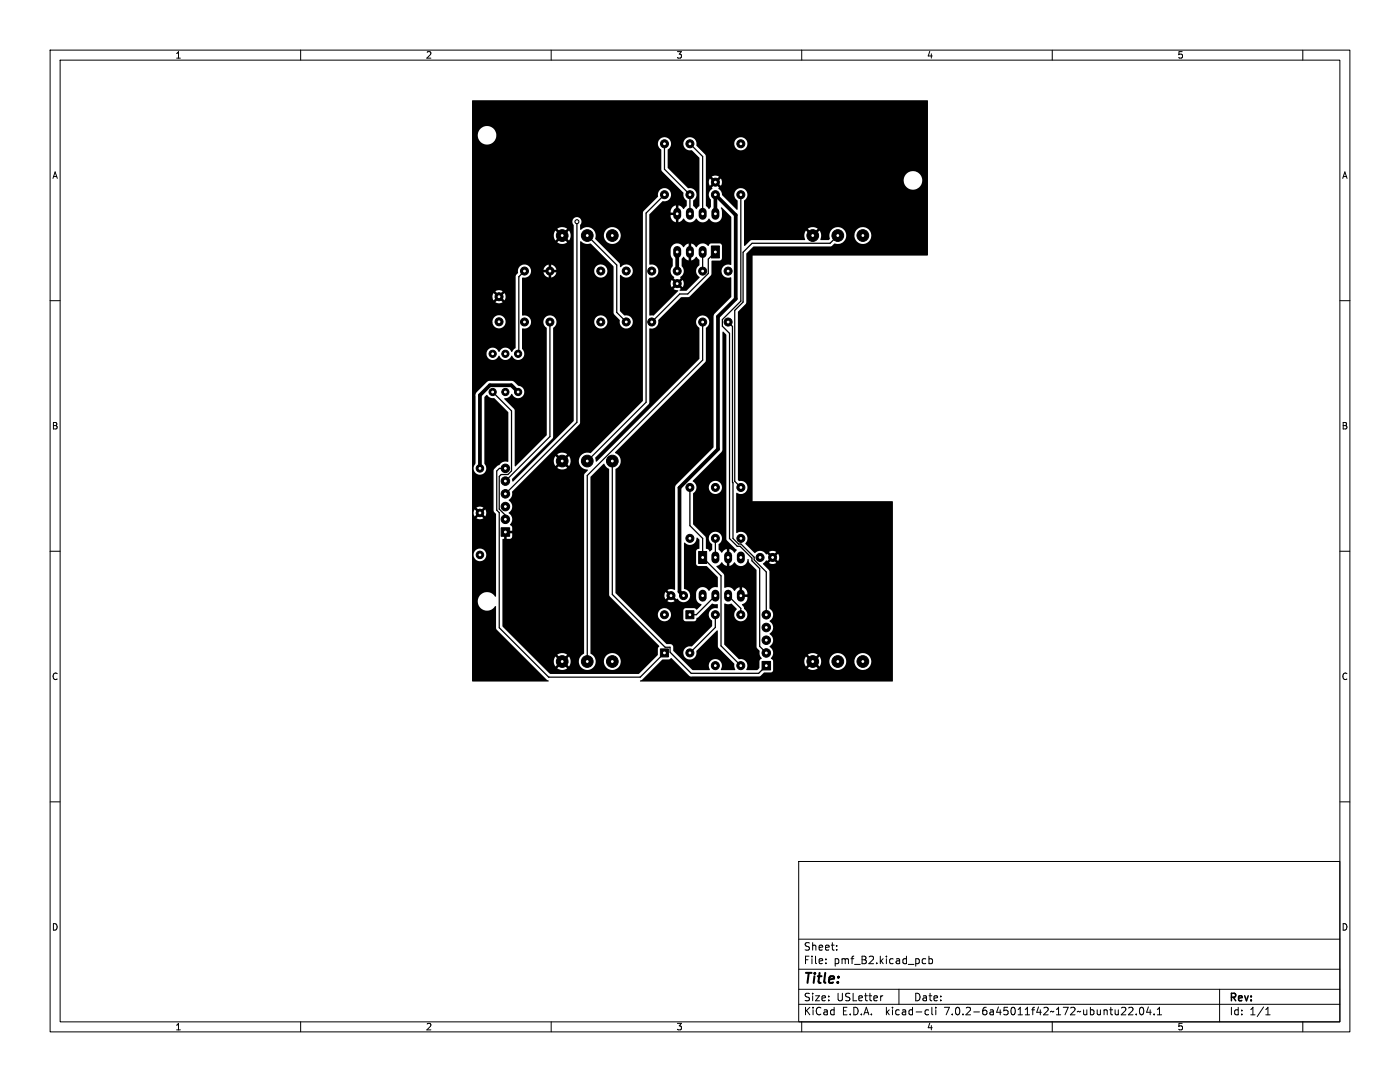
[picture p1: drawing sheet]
<svg xmlns="http://www.w3.org/2000/svg" width="279mm" height="216mm" viewBox="0 0 279 216" stroke-linecap="round" stroke-linejoin="round" font-family="sans-serif">
<defs><g id="words">
<text font-size="2.8" x="160.4" y="196.7">Title:</text>
<g font-size="2.1">
<text x="160.4" y="189.8">Sheet:</text>
<text x="160.4" y="192.5">File:</text>
<text x="166.4" y="192.5">pmf_B2.kicad_pcb</text>
<text x="160.4" y="202.7">KiCad</text>
<text x="160.4" y="199.9">Size:</text>
<text x="167" y="199.9">USLetter</text>
<text x="168" y="202.7">E.D.A.</text>
<text x="176.8" y="202.7">kicad-cli</text>
<text x="182.4" y="199.9">Date:</text>
<text x="188.6" y="202.7">7.0.2-6a45011f42~172~ubuntu22.04.1</text>
<text x="245.4" y="200.1">Rev:</text>
<text x="245.4" y="202.7">Id:</text>
<text x="249.4" y="202.7">1/1</text>
</g>
<g font-size="1.8">
<text x="35" y="11.8">1</text>
<text x="85" y="11.8">2</text>
<text x="135" y="11.8">3</text>
<text x="185" y="11.8">4</text>
<text x="235" y="11.8">5</text>
<text x="10.4" y="35.8">A</text>
<text x="267.8" y="35.8">A</text>
<text x="10.3" y="85.8">B</text>
<text x="267.7" y="85.8">B</text>
<text x="10.3" y="135.8">C</text>
<text x="267.7" y="135.8">C</text>
<text x="10.3" y="185.8">D</text>
<text x="267.7" y="185.8">D</text>
<text x="35" y="205.7">1</text>
<text x="85" y="205.7">2</text>
<text x="135" y="205.7">3</text>
<text x="185" y="205.7">4</text>
<text x="235" y="205.7">5</text>
</g>
</g></defs>
<g fill="none" stroke="#000" stroke-width=".2">
<path d="M10 10h259.4v195.9h-259.4zM12 12h255.4v191.9h-255.4zM60 10v2M110 10v2M160 10v2M210 10v2M260 10v2M10 60h2M267.4 60h2M10 110h2M267.4 110h2M10 160h2"/>
<path d="M267.4 160h2M159.4 171.9h108v32h-108zM159.4 197.4h108M159.4 193.4h108M159.4 187.4h108M164.8 192.2v.1M164.8 191.4v.1M167 189.5v.1M167 188.7v.1M176.2 198.7l-.3 .1M179.4 197.4v3M184.2 192.2h.6"/>
<path d="M184.2 191.4h.6M185.4 191.4l.4-.1 .3 .3-.1 .6h-.6M185.4 190.8v1.5M243.4 197.4v6.5M60 203.9v2M110 203.9v2M159.4 200.4h108M160 203.9v2M184.9 201.5l.4 .1M185.3 202.4l-.4 .1M186 201v1.3l.2 .2M186.8 201v.1"/>
<path d="M186.8 201.5v1M210 203.9v2M224.4 201l.3 .3-.1 .3-.8 .9h.9M225.3 201.1l.5-.1 .3 .4-.9 1.1h.9M226.8 202.4v.1M227.6 201.1l.2-.1a.8 .8 0 0 1 .5 .7 .8 .8 0 0 1-.5 .8 1 1 0 0 1-.2-1.4zM229.2 200.9l-.4 1.1h1M229.5 201.5v1M230.3 202.4v.1M231 202.5h.8M231 201.4l.4-.4v1.5M252.6 202.5h.9"/>
<path d="M252.6 201.4l.4-.4v1.5M260 203.9v2"/>
</g>
<g fill="#000" stroke="#000" stroke-width=".2">
<path d="M142 49.1h1.6v2.4h-1.6zM100 105.3h1.7v1.7h-1.7zM139.4 110h1.6v2.4h-1.6zM131.8 129.5h1.6v1.6h-1.6zM136.9 121.9h1.6v1.6h-1.6zM152.1 132h1.7v1.7h-1.7z"/>
<circle cx="132.6" cy="28.7" r=".8"/>
<circle cx="132.6" cy="38.8" r=".8"/>
<circle cx="137.7" cy="38.8" r=".8"/>
<circle cx="137.7" cy="28.7" r=".8"/>
<circle cx="142.8" cy="36.3" r=".8"/>
<circle cx="142.8" cy="38.8" r=".8"/>
<circle cx="147.8" cy="38.8" r=".8"/>
<circle cx="147.8" cy="28.7" r=".8"/>
<circle cx="99.6" cy="59.2" r=".8"/>
<circle cx="104.7" cy="54.1" r=".8"/>
<circle cx="109.7" cy="54.1" r=".8"/>
<circle cx="112.2" cy="47" r="1.17"/>
<circle cx="115.1" cy="44.2" r=".4"/>
<circle cx="117.2" cy="47" r="1.17"/>
<circle cx="119.9" cy="54.1" r=".8"/>
<circle cx="122.2" cy="47" r="1.17"/>
<circle cx="125" cy="54.1" r=".8"/>
<circle cx="130.1" cy="54.1" r=".8"/>
<circle cx="135.1" cy="56.6" r=".8"/>
<circle cx="135.1" cy="54.1" r=".8"/>
<circle cx="140.2" cy="54.1" r=".8"/>
<circle cx="145.3" cy="54.1" r=".8"/>
<circle cx="162.2" cy="47" r="1.17"/>
<circle cx="167.2" cy="47" r="1.17"/>
<circle cx="172.2" cy="47" r="1.17"/>
<circle cx="98.3" cy="78.2" r=".72"/>
<circle cx="98.3" cy="70.6" r=".72"/>
<circle cx="99.6" cy="64.2" r=".8"/>
<circle cx="100.9" cy="78.2" r=".72"/>
<circle cx="100.9" cy="70.6" r=".72"/>
<circle cx="103.4" cy="70.6" r=".72"/>
<circle cx="103.4" cy="78.2" r=".72"/>
<circle cx="104.7" cy="64.2" r=".8"/>
<circle cx="109.7" cy="64.2" r=".8"/>
<circle cx="119.9" cy="64.2" r=".8"/>
<circle cx="125" cy="64.2" r=".8"/>
<circle cx="130.1" cy="64.2" r=".8"/>
<circle cx="140.2" cy="64.3" r=".8"/>
<circle cx="145.3" cy="64.3" r=".8"/>
<circle cx="95.8" cy="93.5" r=".75"/>
<circle cx="100.9" cy="93.5" r=".85"/>
<circle cx="100.9" cy="96" r=".85"/>
<circle cx="100.9" cy="98.5" r=".85"/>
<circle cx="112.2" cy="92" r="1.17"/>
<circle cx="117.2" cy="92" r="1.17"/>
<circle cx="122.2" cy="92" r="1.17"/>
<circle cx="137.7" cy="97.3" r=".8"/>
<circle cx="142.8" cy="97.3" r=".8"/>
<circle cx="147.9" cy="97.3" r=".8"/>
<circle cx="95.8" cy="110.7" r=".75"/>
<circle cx="95.8" cy="102.3" r=".75"/>
<circle cx="100.9" cy="101.1" r=".85"/>
<circle cx="100.9" cy="103.6" r=".85"/>
<circle cx="133.9" cy="118.8" r=".8"/>
<circle cx="136.4" cy="118.8" r=".8"/>
<circle cx="137.7" cy="107.4" r=".8"/>
<circle cx="142.8" cy="107.4" r=".8"/>
<circle cx="147.9" cy="107.4" r=".8"/>
<circle cx="151.7" cy="111.2" r=".8"/>
<circle cx="154.2" cy="111.2" r=".8"/>
<circle cx="112.2" cy="132" r="1.17"/>
<circle cx="117.2" cy="132" r="1.17"/>
<circle cx="122.2" cy="132" r="1.17"/>
<circle cx="132.6" cy="122.7" r=".8"/>
<circle cx="137.7" cy="130.3" r=".8"/>
<circle cx="142.8" cy="132.8" r=".8"/>
<circle cx="142.8" cy="122.7" r=".8"/>
<circle cx="147.8" cy="132.8" r=".8"/>
<circle cx="147.8" cy="122.7" r=".8"/>
<circle cx="152.9" cy="125.2" r=".85"/>
<circle cx="152.9" cy="127.7" r=".85"/>
<circle cx="152.9" cy="122.7" r=".85"/>
<circle cx="152.9" cy="130.3" r=".85"/>
<circle cx="162.2" cy="132" r="1.17"/>
<circle cx="167.2" cy="132" r="1.17"/>
<circle cx="172.2" cy="132" r="1.17"/>
</g>
<g fill="none" stroke="#000" stroke-width="1.6">
<path d="M135.2 42.3v.8M135.2 49.9v.8M137.7 42.3v.8M137.7 49.9v.8M140.2 42.3v.8M140.2 49.9v.8M142.8 42.3v.8M140.2 118.5v.8M142.8 110.8v.8M142.8 118.5v.8M145.3 110.8v.8M145.3 118.5v.8"/>
<path d="M147.9 110.8v.8M147.9 118.5v.8"/>
</g>
<g fill="none" stroke="#000" stroke-width=".25">
<path d="M132.6 38.9l-3.7 3.6v37.8l-11.7 11.7M132.6 28.7v5.1l5.1 5.1v3.8M137.7 28.7l2.5 2.5v11.5M147.9 38.9v21.2l-3.7 3.7v1.3l1.4 1.4v41l1.5 1.5h.6l2.4 2.4v.5l1.5 1.5v15.6l1.3 1.3M104.7 54.1l-1.2 1.1v15.3l-.1 .1M115.1 44.2v40.1l-14.2 14.2M117.2 47l5.9 5.9v9.4l1.9 1.9M140.2 50.3v3.8M142.8 50.3l-1.4 1.4v2.9l-4.1 4.1h-1.6l-5.6 5.6M167.2 47l-1.5 1.5h-15.6l-1.8 1.8v10l-1.7 1.6v34.1l1.3 1.3M98.3 78.2l3.8 3.8v12l-.7 .7h-1.4l-.4 .4v6.5l1.3 1.2v.8M109.8 64.3v22.8l-8.9 8.9"/>
<path d="M140.2 64.3v7.6l-23 23v37.1M145.3 64.3l.9 .8 .1 42.3 1.1 1.2h.5l2.6 2.6v.5l2.4 2.4v8.6M100.9 93.5h-1.2l-.6 .5v7.8l.5 .5v23l9.9 9.8h18.3l4.8-4.8M122.2 92v26.6l10.5 10.6h1v.9l4.2 4.3h13.5l1.5-1.6M137.7 97.3v7.6l2.5 2.5v3.8l3.7 3.7v14l3.9 3.9M142.8 118.9l-3.8 3.8h-1.3M142.8 107.4v3.8M145.3 118.9l2.5 2.5v1.3M142.8 122.7v2.5l-5.1 5.1"/>
</g>
<path d="M135.2 50.3v3.8M142.8 42.7v-3.8l4 4v16.7l-3.5 3.6v26.4l-7.7 7.7v20.8l.8 .7M103.4 78.2l-1.3-1.3h-4.3l-2 2v14.6" fill="none" stroke="#000" stroke-width=".75"/>
<path d="M94.2 20.1h91v30.8l-35 .1v49l28 .1v35.8l-50.4 .1-.1-.1 .5-.3 4-4h1.3l.4-.3 3.6 3.5 .4 .2h13.6l1-.8h1.3l.3-.2 .2-.3v-1.7h6.2l.3 1 .8-.8 .4 .4-.8 .8a1.66 1.66 0 0 0 2 0l-.8-.8 .4-.4 .8 .8 .3-1h1.6a1.68 1.68 0 0 0 1.7 1.7 1.68 1.68 0 0 0 1.7-1.7h1.6v.3a1.68 1.68 0 0 0 2.7 1.1 1.68 1.68 0 0 0-.2-2.9 1.68 1.68 0 0 0-2.5 1.5h-1.6v-.3a1.68 1.68 0 0 0-1.8-1.4 1.68 1.68 0 0 0-1.6 1.7h-1.6l-.3-1-.8 .8-.4-.4 .8-.8a1.66 1.66 0 0 0-2 0l.8 .8-.4 .4-.8-.8-.3 1h-6.2l-.1-.3-.4-.3a1.5 1.5 0 0 0-.2-2.4 1.48 1.48 0 0 0 0-2.5 1.48 1.48 0 0 0 0-2.6 1.48 1.48 0 0 0 0-2.5v-7.4l-1.3-1.5 .6-.7 .2 .2 .7-.7 .4 .3-.7 .7 .2 .2h.7l.5-.2-.7-.7 .4-.3 .7 .7a1.28 1.28 0 0 0 0-1.5l-.7 .7-.4-.4 .7-.7-.7-.2-.7 .2 .7 .7-.4 .4-.7-.7-.2 .1a1.48 1.48 0 0 0-2.3-.2l-1.9-1.9a1.38 1.38 0 0 0 .2-1.9 1.38 1.38 0 0 0-1.9-.2l-.1-8 .2-.1a1.34 1.34 0 0 0 2.1-.8 1.34 1.34 0 0 0-1.8-1.5l-.1-.3v-33.4l1.5-1.7 .1-.2 .1-9.8 1.4-1.4h15.3l.9-.6a1.71 1.71 0 0 0 2.3-1.6h1.6v.3a1.68 1.68 0 0 0 2.7 1.1 1.68 1.68 0 0 0-.2-2.9 1.68 1.68 0 0 0-2.5 1.5h-1.6v-.3a1.72 1.72 0 0 0-2.2-1.3 1.72 1.72 0 0 0-1.1 2.3l-.3 .2h-1.5l.1-1.2-.3-.7-.8 .8-.4-.4 .8-.8-.2-.1a1.67 1.67 0 0 0-1.8 .1l.8 .8-.4 .4-.8-.8a1.67 1.67 0 0 0-.1 1.7l-.1 .2h-10.6l-1.4 1.2-.1-9a1.35 1.35 0 0 0 .4-2.1 1.35 1.35 0 0 0-2.1 0 1.35 1.35 0 0 0 .4 2.1v1.6l-.1 .2-3-3a1.33 1.33 0 0 0-.7-1.2l.1-.3-.7-.7 .4-.3 .7 .7 .2-.5-.1-.5h36.3l.1 .2a1.85 1.85 0 0 0 2.9 1.2 1.85 1.85 0 0 0-.3-3.2 1.85 1.85 0 0 0-2.7 1.8h-36.3l-.1-.5-.7 .7-.4-.3 .7-.7-.7-.3-.8 .3 .7 .7-.3 .3-.7-.7a1.28 1.28 0 0 0 0 1.5l.7-.7 .3 .3-.7 .7 .1 .3a1.36 1.36 0 0 0-.2 2.2v1.3l-.4 .5-.6-.7v-9.9l-.2-.3-1.7-1.7v-.4h7.5l.1 .2a1.31 1.31 0 0 0 2 .8 1.31 1.31 0 0 0-.2-2.2 1.31 1.31 0 0 0-1.9 1.2h-7.5v-.2a1.33 1.33 0 0 0-1.6-1.1 1.33 1.33 0 0 0-1 1.7 1.33 1.33 0 0 0 1.7 .9l1.5 1.5v9.5l-.6 .7-.7-.6v-1.1a1.35 1.35 0 0 0 .6-1.7 1.35 1.35 0 0 0-1.6-.8l-4.1-4v-3.6a1.35 1.35 0 0 0 .5-2 1.35 1.35 0 0 0-2.1 0 1.35 1.35 0 0 0 .4 2l.1 4.2 4.3 4.4a1.48 1.48 0 0 0 .7 1.6l-.1 1-.5 .6-1.1-.7v1.3h-.5v-1.3a1.32 1.32 0 0 0-1.1 1.4h1v.5h-1a1.32 1.32 0 0 0 1.1 1.4v-1.3h.5v1.3l1.1-.7a1.39 1.39 0 0 0 1.2 .8 1.39 1.39 0 0 0 1.3-.8 1.43 1.43 0 0 0 2.5 0 1.36 1.36 0 0 0 1.5 .7 1.36 1.36 0 0 0 1.1-1.2v-1.1l-.2-.5 .1-.1 1.9 1.9v9.5a1.36 1.36 0 0 0-1.8 .8 1.36 1.36 0 0 0 1 1.8h.8v3.9l-3.2 3.2-.3 .5v26.2l-7.4 7.5-.3 .5v20.4l-.1 .1a1.32 1.32 0 0 0-1.4 .1l.7 .7-.4 .3-.7-.7-.1 .3-.1 .7 .2 .5 .7-.7 .4 .3-.7 .7a1.28 1.28 0 0 0 1.4 0l-.7-.7 .4-.3 .7 .7 .3-.1a1.33 1.33 0 0 0 2.2 0 1.33 1.33 0 0 0-1-2l.1-9.2a1.43 1.43 0 0 0 1.6 .3 1.43 1.43 0 0 0 .9-1.3l.5 .4v1.7l-.5 .3-.2 .2 .1 2.8 .3 .2 1.8 .1 2.1 2.1 .1 2-.2 .1a1.47 1.47 0 0 0-1.6 .7 1.36 1.36 0 0 0-1.5-.7 1.36 1.36 0 0 0-1.1 1.2v.9a1.54 1.54 0 0 0 1.1 1.3l-.9 1.1-.6-.3h-1.7l-.4 .2v1.9l.1 .3 .3 .2h1.7a.68 .68 0 0 0 .6-.7l.3-.2 2.7-2.7 1.1 .2v.8a1.36 1.36 0 0 0-1.7 .8 1.36 1.36 0 0 0 .6 1.7v1.1l-4 4a1.34 1.34 0 0 0-1.7 1.1 1.34 1.34 0 0 0 1.4 1.5 1.34 1.34 0 0 0 1.2-1.7l4-4.1h.2l.1 3.3 3.2 3.3v.6l.3 .6-.2 .1h-2.6l-.2-.1a1.34 1.34 0 0 0-1.1-2.1 1.34 1.34 0 0 0-1 2.2h-3.5l-3.8-3.8v-.9l-.2-.3-.4-.2h-.8l-5.9-5.8h4.2v.2a1.31 1.31 0 0 0 2.1 .8 1.31 1.31 0 0 0-.2-2.2 1.31 1.31 0 0 0-1.9 1.2h-4.2l-4.3-4.4 .1-24.7a1.76 1.76 0 0 0 1-1.7 1.76 1.76 0 0 0-1.2-1.6l18-18.1 .2-.3v-6.5a1.33 1.33 0 0 0 .3-2 1.33 1.33 0 0 0-2.1 .1 1.33 1.33 0 0 0 .5 2v6.1l-20.6 20.5-.2-.8 10.7-10.8 .1-14.9a1.46 1.46 0 0 0 1.8-1.8l4.5-4.5 1.8-.1 4.2-4.3 .1-.3v-2.6h1.7l.4-.4v-2.6l-.4-.4h-1.8l-.3 .1-.2 .4a1.49 1.49 0 0 0-2.4 .2l-.5-.4-.6-.3v1.4h-.5v-1.4l-1 .7a1.32 1.32 0 0 0-1.5-.7 1.32 1.32 0 0 0-1.1 1.2l.1 1.1 .4 .8-.1 1.4a1.31 1.31 0 0 0 .3 2.1l-.1 .3 .7 .7-.3 .4-.7-.7a1.28 1.28 0 0 0 0 1.4l.7-.7 .3 .4-.7 .7 .9 .2 .1 .2-4.9 4.8-.8 .1-.1-7.6a1.37 1.37 0 0 0 1.8-1.3 1.37 1.37 0 0 0-1.8-1.3v-10l2.7-2.7a1.33 1.33 0 0 0 1.6-1.2 1.33 1.33 0 0 0-1.5-1.4 1.33 1.33 0 0 0-1.1 1.8l-2.8 2.8-.2 .4v37.4l-10.4 10.5a1.74 1.74 0 0 0-2.4 1.3 1.74 1.74 0 0 0 1.8 2.1l-.6 .7-.1 .4-.1 35.5a1.69 1.69 0 0 0-.2 3 1.69 1.69 0 0 0 2.6-1.4h1.6v.3a1.68 1.68 0 0 0 2.7 1.1 1.68 1.68 0 0 0-.2-2.9 1.68 1.68 0 0 0-2.5 1.5h-1.6v-.3a2.27 2.27 0 0 0-1.1-1.3v-35.2l2.7-2.7 1.1 1.1v25.2l9.9 10.1-.2 .5v1.2l-3.9 3.9h-17.6l-2.5-2.5h3.2l.3 1 .8-.8 .4 .4-.8 .8a1.66 1.66 0 0 0 2 0l-.8-.8 .4-.4 .8 .8a1.67 1.67 0 0 0 0-2l-.8 .8-.4-.4 .8-.8a1.66 1.66 0 0 0-2 0l.8 .8-.4 .4-.8-.8-.3 1h-3.2l-7-7v-17.4l.3-.1v-.9h.5v.9h.7l.4-.2v-.9h-.9v-.5h.9v-.7l-.4-.6a1.46 1.46 0 0 0-.3-2.3 1.48 1.48 0 0 0 0-2.5l.1-.1a1.51 1.51 0 0 0 .6-1.6l6.1-6.1h2.2l.3 1 .8-.8 .4 .4-.8 .8 .2 .1a1.67 1.67 0 0 0 1.8-.1l-.8-.8 .4-.4 .8 .8a1.67 1.67 0 0 0 0-2l-.8 .8-.4-.4 .8-.8a1.66 1.66 0 0 0-2 0l.8 .8-.4 .4-.8-.8-.3 1h-2.2l7.4-7.5 .1-20.3h2.8a1.31 1.31 0 0 0 1.9 1.2 1.31 1.31 0 0 0 .2-2.2 1.31 1.31 0 0 0-2.1 .8v.2h-2.8v-10.1h2.8a1.31 1.31 0 0 0 1.9 1.2 1.31 1.31 0 0 0 .2-2.3 1.31 1.31 0 0 0-2.1 .9v.2h-2.8v-5.8l.2-.1a1.9 1.9 0 0 0 1.9 .4l4.5 4.6 .1 9.2 1.2 1.5a1.34 1.34 0 0 0 1.3 1.6 1.34 1.34 0 0 0 1.3-1.5 1.34 1.34 0 0 0-1.7-1.1l-.9-.9 .1-7.2a1.34 1.34 0 0 0 2.3 0 1.34 1.34 0 0 0-1.1-2h-.5l-.7 .5-.2-.9-4.8-4.8 .1-.6h1.6v.3a1.68 1.68 0 0 0 2.7 1.1 1.68 1.68 0 0 0-.2-2.9 1.68 1.68 0 0 0-2.5 1.5h-1.6v-.3a1.76 1.76 0 0 0-1.3-1.3 1.76 1.76 0 0 0-1.8 .5v-1a.93 .93 0 0 0 0-1.3 .93 .93 0 0 0-1.3 0 .93 .93 0 0 0 0 1.3v39.1l-12.2 12.1-.1-.6 8.2-8.2v-21.9a1.33 1.33 0 0 0 .3-2 1.33 1.33 0 0 0-2.1 .1 1.33 1.33 0 0 0 .5 2v21.3l-6.2 6.3-.2-.2v-11l-.1-.4-1.9-1.8 .1-.3a1.47 1.47 0 0 0 1.3-.8 1.27 1.27 0 0 0 1.5 .9 1.27 1.27 0 0 0 1-1.4 1.27 1.27 0 0 0-1.2-1.1l-.8-.8-.4-.2h-4.6l-.4 .2-2.2 2.2-.1 .5v13.6a1.28 1.28 0 0 0 0 1.8 1.28 1.28 0 0 0 1.8 0 1.28 1.28 0 0 0 0-1.8v-13.2l.5-.5a1.47 1.47 0 0 0 1.5 .7l2.7 2.8v9.8a1.85 1.85 0 0 0-1.9 .7l-.9 .8-.1 .4v7.9l.5 .7-.1 16.5a2.08 2.08 0 0 0-2.9-.5 1.89 1.89 0 0 0 .1 2.9 1.89 1.89 0 0 0 2.8-.6l.1 4.5 .1 .2 9.9 9.9 .5 .3v.2l-15.3-.1v-25.2h.3v.2a1.26 1.26 0 0 0 2 .8 1.26 1.26 0 0 0-.2-2.1 1.26 1.26 0 0 0-1.8 1.1h-.3v-7.3h.9l.7 .2 .7-.2-.7-.7-.7 .7h-.9v-1h.3l.2 .6 .7-.6a.36 .36 0 0 0 .4 .3 .36 .36 0 0 0 .3-.3l.7 .6 .2-.6-.2-.7-.7 .6a.35 .35 0 0 0-.3-.3 .35 .35 0 0 0-.4 .4l-.7-.7-.2 .7h-.3v-1.1h.9l.7 .7 .7-.7a1.24 1.24 0 0 0-1.4 0h-.9v-30.7h2.9v.2a1.29 1.29 0 0 0 1.2 1 1.29 1.29 0 0 0 1.3-.8 1.36 1.36 0 0 0 1.3 .8 1.36 1.36 0 0 0 1.2-.8 1.28 1.28 0 0 0 2 .6 1.28 1.28 0 0 0 .1-2v-4a1.37 1.37 0 0 0 1.8-1.3 1.37 1.37 0 0 0-1.8-1.4v-7.4l.2-.1a1.31 1.31 0 0 0 1.6-1.6h3.4v.5h-.9l.4 .8 .6 .3v-1h.5v1l.8-.5 .2-.6h-.9v-.5h.9l-.2-.6-.8-.4v1h-.5v-1l-.8 .4-.2 .6h-2.5a1.34 1.34 0 0 0-1.7-1 1.34 1.34 0 0 0-.9 1.7l-.5 .7v14.2l-.8 .8a1.36 1.36 0 0 0-1.2-.8 1.36 1.36 0 0 0-1.3 .8 1.28 1.28 0 0 0-1.4-.8 1.28 1.28 0 0 0-1.1 1.2h-2.9v-6.4l4.1 .1a1.31 1.31 0 0 0 1.9 1.1 1.31 1.31 0 0 0 .1-2.3 1.31 1.31 0 0 0-2 .9v.2h-4.1v-5h4.1l.2 .7 .7-.7 .4 .4-.7 .7 .5 .2 .9-.2-.7-.7 .4-.4 .7 .7a1.29 1.29 0 0 0 0-1.4l-.7 .7-.4-.4 .7-.7-.9-.2-.5 .2 .7 .7-.4 .4-.7-.7-.2 .7h-4.1v-12.2h16.3l.3 1 .8-.8 .4 .4-.8 .8a1.66 1.66 0 0 0 2 0l-.8-.8 .4-.4 .8 .8a1.67 1.67 0 0 0 0-2l-.8 .8-.4-.4 .8-.8a1.66 1.66 0 0 0-2 0l.8 .8-.4 .4-.8-.8-.3 1h-16.3v-19.9h1.1a1.86 1.86 0 0 0 2.8 1.5 1.86 1.86 0 0 0 .1-3.1 1.86 1.86 0 0 0-2.8 1.3l-.1 .3h-1.1zM136.4 51.2l1 .8v-1.4h.5v1.4l1.1-.8 .6 .7v1a1.46 1.46 0 0 0 0 2.5l-2.6 2.6h-1.4v-.1l.3-.2-.7-.7 .3-.4 .7 .7a1.29 1.29 0 0 0 0-1.4l-.7 .7-.3-.4 .7-.7-.2-.2a1.43 1.43 0 0 0 .3-2.2v-1.4zM144.2 66.2h.2l.6 .6v40.8l.1 .3 1.9 1.9-.4 .5-.4-.5-.6-.2v1.3h-.5v-1.3l-1.1 .7-.6-.6v-1.1a1.35 1.35 0 0 0 .4-2 1.35 1.35 0 0 0-2.1 0 1.35 1.35 0 0 0 .4 2v1.1l-.5 .4-.2-.4-.5-.2-.1-2.4-2.5-2.5v-6.1a1.66 1.66 0 0 0 .7-1.2h2.5a1.31 1.31 0 0 0 1.9 1.1 1.31 1.31 0 0 0 .2-2.2 1.31 1.31 0 0 0-2.1 .8v.3h-2.5a1.63 1.63 0 0 0-.8-1.3l5.7-5.7 .3-.5zM143 112.9l.6-.3 .4-.4 .5 .4 .6 .3v-1.3h.5v1.3l.6-.3 .4-.4a1.4 1.4 0 0 0 1.6 .7 1.4 1.4 0 0 0 1-1.3l.2 .1 .2 .6 1.4 1.4v15.3l.1 .4 .5 .5a1.72 1.72 0 0 0 .4 1.5l-.4 .5v1.3l-.4 .5-2.3-.1a1.4 1.4 0 0 0 0-1.5 1.4 1.4 0 0 0-1.5-.6l-2.9-2.9v-8.1l.8 .1 .6-.2 1.1 1.1a1.35 1.35 0 0 0-.1 2.1 1.35 1.35 0 0 0 2-.2 1.35 1.35 0 0 0-.4-2l-.4-.8a1.33 1.33 0 0 0 1.1-1.5h-1v-.5h1a1.32 1.32 0 0 0-1.1-1.4v1.3h-.5v-1.3l-1.1 .7a1.46 1.46 0 0 0-1.9-.6l-.1-2.6-1.5-1.6z" fill="#000"/>
<g fill="#fff" stroke="#fff" stroke-width=".2">
<circle cx="115.1" cy="44.2" r=".17"/>
<circle cx="162.2" cy="132" r=".17"/>
<circle cx="167.2" cy="132" r=".17"/>
<circle cx="172.2" cy="132" r=".17"/>
<circle cx="95.8" cy="93.5" r=".17"/>
<circle cx="112.2" cy="47" r=".18"/>
<circle cx="117.2" cy="47" r=".18"/>
<circle cx="122.2" cy="47" r=".18"/>
<circle cx="95.8" cy="102.4" r=".17"/>
<circle cx="112.2" cy="92" r=".17"/>
<circle cx="117.2" cy="92" r=".17"/>
<circle cx="122.2" cy="92" r=".18"/>
<circle cx="97.2" cy="27" r=".17"/>
<circle cx="162.2" cy="47" r=".18"/>
<circle cx="167.2" cy="47" r=".18"/>
<circle cx="172.2" cy="47" r=".18"/>
<circle cx="182.2" cy="36" r=".17"/>
<circle cx="112.2" cy="132" r=".17"/>
<circle cx="117.2" cy="132" r=".17"/>
<circle cx="122.2" cy="132" r=".18"/>
<circle cx="97.2" cy="120" r=".17"/>
<circle cx="95.8" cy="110.7" r=".17"/>
<circle cx="142.8" cy="50.3" r=".17"/>
<circle cx="140.2" cy="50.3" r=".17"/>
<circle cx="137.7" cy="50.3" r=".17"/>
<circle cx="135.2" cy="50.3" r=".17"/>
<circle cx="135.2" cy="42.7" r=".17"/>
<circle cx="137.7" cy="42.7" r=".17"/>
<circle cx="140.2" cy="42.7" r=".17"/>
<circle cx="142.8" cy="42.7" r=".17"/>
<circle cx="132.6" cy="38.9" r=".17"/>
<circle cx="132.6" cy="28.7" r=".17"/>
<circle cx="142.8" cy="97.3" r=".18"/>
<circle cx="142.8" cy="107.4" r=".18"/>
<circle cx="109.8" cy="64.3" r=".17"/>
<circle cx="109.8" cy="54.1" r=".17"/>
<circle cx="103.4" cy="70.6" r=".17"/>
<circle cx="100.9" cy="70.6" r=".17"/>
<circle cx="98.3" cy="70.6" r=".17"/>
<circle cx="125" cy="64.2" r=".18"/>
<circle cx="125" cy="54.1" r=".18"/>
<circle cx="154.2" cy="111.2" r=".18"/>
<circle cx="151.7" cy="111.2" r=".18"/>
<circle cx="140.2" cy="64.3" r=".17"/>
<circle cx="140.2" cy="54.1" r=".17"/>
<circle cx="136.4" cy="118.8" r=".18"/>
<circle cx="133.9" cy="118.8" r=".18"/>
<circle cx="145.3" cy="64.3" r=".17"/>
<circle cx="145.3" cy="54.1" r=".17"/>
<circle cx="135.2" cy="56.6" r=".17"/>
<circle cx="135.2" cy="54.1" r=".17"/>
<circle cx="147.9" cy="97.3" r=".17"/>
<circle cx="147.9" cy="107.4" r=".17"/>
<circle cx="137.7" cy="122.7" r=".18"/>
<circle cx="137.7" cy="130.3" r=".18"/>
<circle cx="132.6" cy="130.3" r=".18"/>
<circle cx="132.6" cy="122.7" r=".18"/>
<circle cx="137.7" cy="107.4" r=".18"/>
<circle cx="137.7" cy="97.3" r=".18"/>
<circle cx="147.9" cy="38.9" r=".17"/>
<circle cx="147.9" cy="28.7" r=".17"/>
<circle cx="99.6" cy="64.2" r=".17"/>
<circle cx="99.6" cy="59.2" r=".17"/>
<circle cx="100.9" cy="106.2" r=".17"/>
<circle cx="100.9" cy="103.6" r=".17"/>
<circle cx="100.9" cy="101.1" r=".17"/>
<circle cx="100.9" cy="98.5" r=".17"/>
<circle cx="100.9" cy="96" r=".17"/>
<circle cx="100.9" cy="93.5" r=".17"/>
<circle cx="140.2" cy="111.2" r=".17"/>
<circle cx="142.8" cy="111.2" r=".17"/>
<circle cx="145.3" cy="111.2" r=".17"/>
<circle cx="147.9" cy="111.2" r=".17"/>
<circle cx="147.9" cy="118.9" r=".17"/>
<circle cx="145.3" cy="118.9" r=".17"/>
<circle cx="142.8" cy="118.9" r=".17"/>
<circle cx="140.2" cy="118.9" r=".17"/>
<circle cx="142.8" cy="38.9" r=".17"/>
<circle cx="142.8" cy="36.3" r=".17"/>
<circle cx="103.4" cy="78.2" r=".17"/>
<circle cx="100.9" cy="78.2" r=".17"/>
<circle cx="98.3" cy="78.2" r=".17"/>
<circle cx="147.8" cy="132.8" r=".18"/>
<circle cx="147.8" cy="122.7" r=".18"/>
<circle cx="104.7" cy="54.1" r=".17"/>
<circle cx="104.7" cy="64.3" r=".17"/>
<circle cx="137.7" cy="38.9" r=".17"/>
<circle cx="137.7" cy="28.7" r=".17"/>
<circle cx="130.1" cy="54.1" r=".17"/>
<circle cx="130.1" cy="64.3" r=".17"/>
<circle cx="152.9" cy="132.8" r=".17"/>
<circle cx="152.9" cy="130.3" r=".17"/>
<circle cx="152.9" cy="127.8" r=".17"/>
<circle cx="152.9" cy="125.2" r=".17"/>
<circle cx="152.9" cy="122.7" r=".17"/>
<circle cx="119.9" cy="64.2" r=".18"/>
<circle cx="119.9" cy="54.1" r=".18"/>
<circle cx="142.8" cy="122.7" r=".18"/>
<circle cx="142.8" cy="132.8" r=".18"/>
</g>
<use href="#words"/>
</svg>
